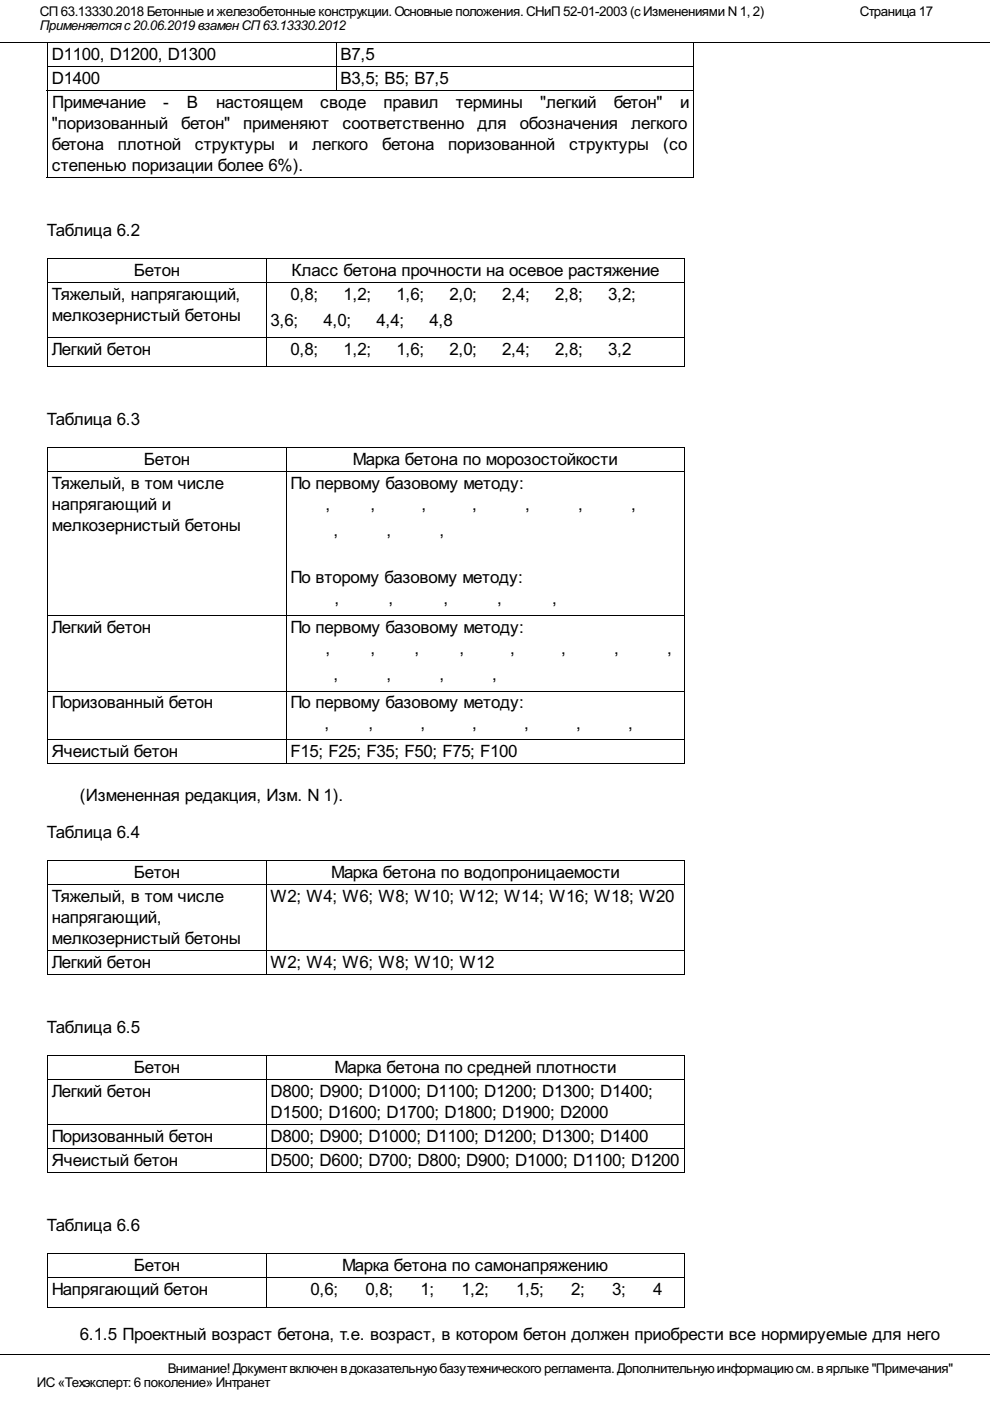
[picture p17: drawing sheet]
<svg xmlns="http://www.w3.org/2000/svg" width="210mm" height="297mm" viewBox="0 0 210 297" stroke-linecap="round" stroke-linejoin="round" font-family="sans-serif">
<defs><g id="words">
<g font-size="4">
<text x="11" y="12.8">D1100, D1200, D1300</text>
<text x="11" y="17.9">D1400</text>
<text x="72.2" y="12.8">B7,5</text>
<text x="72.2" y="17.9">B3,5; В5; В7,5</text>
<text x="11.1" y="23">Примечание</text>
<text x="34.6" y="23">-</text>
<text x="39.6" y="23">В</text>
<text x="45.8" y="23">настоящем</text>
<text x="67.9" y="23">своде</text>
<text x="81.3" y="23">правил</text>
<text x="96.7" y="23">термины</text>
<text x="114.6" y="23">&quot;легкий</text>
<text x="130.1" y="23">бетон&quot;</text>
<text x="144.2" y="23">и</text>
<text x="11" y="27.4">&quot;поризованный бетон&quot;</text>
<text x="51.6" y="27.4">применяют</text>
<text x="72.6" y="27.4">соответственно для обозначения легкого</text>
<text x="11" y="31.9">бетона</text>
<text x="25" y="31.9">плотной</text>
<text x="41.3" y="31.9">структуры</text>
<text x="61.3" y="31.9">и</text>
<text x="66.2" y="31.9">легкого</text>
<text x="81" y="31.9">бетона</text>
<text x="95" y="31.9">поризованной</text>
<text x="120.7" y="31.9">структуры</text>
<text x="140.6" y="31.9">(со</text>
<text x="11" y="36.3">степенью поризации более 6%).</text>
<text x="10" y="50.1">Таблица 6.2</text>
<text x="28.4" y="58.5">Бетон</text>
<text x="61.8" y="58.5">Класс бетона прочности на осевое растяжение</text>
<text x="11" y="63.6">Тяжелый, напрягающий,</text>
<text x="61.6" y="63.6">0,8;</text>
<text x="72.8" y="63.6">1,2;</text>
<text x="84.1" y="63.6">1,6;</text>
<text x="95.3" y="63.6">2,0;</text>
<text x="106.5" y="63.6">2,4;</text>
<text x="117.7" y="63.6">2,8;</text>
<text x="128.9" y="63.6">3,2;</text>
<text x="11" y="68.1">мелкозернистый бетоны</text>
<text x="57.4" y="69.1">3,6;</text>
<text x="68.6" y="69.1">4,0;</text>
<text x="79.8" y="69.1">4,4;</text>
<text x="91" y="69.1">4,8</text>
<text x="11" y="75.3">Легкий бетон</text>
<text x="61.6" y="75.3">0,8;</text>
<text x="72.8" y="75.3">1,2;</text>
<text x="84.1" y="75.3">1,6;</text>
<text x="95.3" y="75.3">2,0;</text>
<text x="106.5" y="75.3">2,4;</text>
<text x="117.7" y="75.3">2,8;</text>
<text x="128.9" y="75.3">3,2</text>
<text x="10" y="90.1">Таблица 6.3</text>
<text x="30.5" y="98.6">Бетон</text>
<text x="74.8" y="98.6">Марка бетона по морозостойкости</text>
<text x="11" y="103.6">Тяжелый, в том числе</text>
<text x="61.6" y="103.6">По первому базовому методу:</text>
<text x="11" y="108.1">напрягающий и</text>
<text x="11" y="112.5">мелкозернистый бетоны</text>
<text x="69" y="108.1">,</text>
<text x="70.7" y="113.6">,</text>
<text x="78.5" y="108.1">,</text>
<text x="81.9" y="113.6">,</text>
<text x="89.3" y="108.1">,</text>
<text x="93.2" y="113.6">,</text>
<text x="100.1" y="108.1">,</text>
<text x="111.4" y="108.1">,</text>
<text x="122.6" y="108.1">,</text>
<text x="133.8" y="108.1">,</text>
<text x="61.6" y="123.5">По второму базовому методу:</text>
<text x="70.9" y="128">,</text>
<text x="82.4" y="128">,</text>
<text x="94" y="128">,</text>
<text x="105.4" y="128">,</text>
<text x="117.1" y="128">,</text>
<text x="11" y="134.1">Легкий бетон</text>
<text x="61.6" y="134.1">По первому базовому методу:</text>
<text x="69" y="138.6">,</text>
<text x="78.5" y="138.6">,</text>
<text x="87.9" y="138.6">,</text>
<text x="97.4" y="138.6">,</text>
<text x="108.2" y="138.6">,</text>
<text x="119" y="138.6">,</text>
<text x="130.2" y="138.6">,</text>
<text x="141.4" y="138.6">,</text>
<text x="70.7" y="144.1">,</text>
<text x="81.9" y="144.1">,</text>
<text x="93.2" y="144.1">,</text>
<text x="104.4" y="144.1">,</text>
<text x="11" y="150.2">Поризованный бетон</text>
<text x="61.6" y="150.2">По первому базовому методу:</text>
<text x="68.8" y="154.7">,</text>
<text x="78.1" y="154.7">,</text>
<text x="89.1" y="154.7">,</text>
<text x="100.1" y="154.7">,</text>
<text x="111.2" y="154.7">,</text>
<text x="122.2" y="154.7">,</text>
<text x="133.2" y="154.7">,</text>
<text x="11" y="160.6">Ячеистый бетон</text>
<text x="61.6" y="160.6">F15; F25; F35; F50; F75; F100</text>
<text x="16.9" y="169.9">(Измененная редакция, Изм. N 1).</text>
<text x="10" y="177.7">Таблица 6.4</text>
<text x="11" y="191.3">Тяжелый, в том числе</text>
<text x="28.4" y="186.2">Бетон</text>
<text x="57.4" y="191.3">W2; W4; W6; W8; W10; W12; W14; W16; W18; W20</text>
<text x="70.2" y="186.2">Марка бетона по водопроницаемости</text>
<text x="11" y="195.7">напрягающий,</text>
<text x="11" y="200.2">мелкозернистый бетоны</text>
<text x="11" y="205.3">Легкий бетон</text>
<text x="57.4" y="205.3">W2; W4; W6; W8; W10; W12</text>
<text x="10" y="219">Таблица 6.5</text>
<text x="28.4" y="227.5">Бетон</text>
<text x="70.9" y="227.5">Марка бетона по средней плотности</text>
<text x="11" y="232.6">Легкий бетон</text>
<text x="57.4" y="232.6">D800; D900; D1000; D1100; D1200; D1300; D1400;</text>
<text x="57.4" y="237">D1500; D1600; D1700; D1800; D1900; D2000</text>
<text x="11" y="242.1">Поризованный бетон</text>
<text x="57.4" y="242.1">D800; D900; D1000; D1100; D1200; D1300; D1400</text>
<text x="11" y="247.2">Ячеистый бетон</text>
<text x="57.4" y="247.2">D500; D600; D700; D800; D900; D1000; D1100; D1200</text>
<text x="10" y="260.9">Таблица 6.6</text>
<text x="28.4" y="269.4">Бетон</text>
<text x="72.5" y="269.4">Марка бетона по самонапряжению</text>
<text x="11" y="274.5">Напрягающий бетон</text>
<text x="65.8" y="274.5">0,6;</text>
<text x="77.5" y="274.5">0,8;</text>
<text x="89.1" y="274.5">1;</text>
<text x="97.8" y="274.5">1,2;</text>
<text x="109.5" y="274.5">1,5;</text>
<text x="121.1" y="274.5">2;</text>
<text x="129.8" y="274.5">3;</text>
<text x="138.5" y="274.5">4</text>
<text x="16.9" y="284">6.1.5 Проектный возраст бетона, т.е. возраст, в котором бетон должен приобрести все нормируемые для него</text>
</g>
<g font-size="3.2">
<text x="8.5" y="3.4">СП63.13330.2018 Бетонные и железобетонные конструкции.Основные положения.СНиП52-01-2003 (сИзменениями N1,2)</text>
<text x="182.3" y="3.4">Страница 17</text>
<text x="8.5" y="6.4">Применяетсяс20.06.2019 взамен СП63.13330.2012</text>
<text x="35.6" y="291.1">Внимание!Документвключен вдоказательнуюбазутехнического регламента.Дополнительнуюинформациюсм.вярлыке &quot;Примечания&quot;</text>
<text x="7.8" y="294.1">ИС«Техэксперт:6 поколение» Интранет</text>
</g>
</g></defs>
<g fill="none" stroke="#000" stroke-width=".21">
<path d="M0 9.1h209.8M10 9.1h137.1M10 14.2h137.1M10 19.3h137.1M10.1 9v28.8M71.2 9v10.4M147 9v28.8M10 37.7h137.1M10 54.8h135.2M10 59.9h135.2M10.1 54.7v23.1M56.4 54.7v23.1"/>
<path d="M145.1 54.7v23.1M10 71.6h135.2M10 77.7h135.2M10 94.8h135.2M10 99.9h135.2M10.1 94.7v67.4M60.7 94.7v67.4M145.1 94.7v67.4M10 130.4h135.2M10 146.5h135.2M10 156.9h135.2M10 162h135.2"/>
<path d="M10 182.5h135.2M10 187.6h135.2M10.1 182.4v24.3M56.4 182.4v24.3M145.1 182.4v24.3M10 201.6h135.2M10 206.6h135.2M10 223.8h135.2M10 228.9h135.2M10 238.4h135.2M10.1 223.7v25M56.4 223.7v25"/>
<path d="M145.1 223.7v25M10 243.5h135.2M10 248.6h135.2M10 265.7h135.2M10 270.8h135.2M10 277.1h135.2M10.1 265.6v11.6M56.4 265.6v11.6M145.1 265.6v11.6M0 287.2h209.8"/>
</g>
<use href="#words"/>
</svg>
